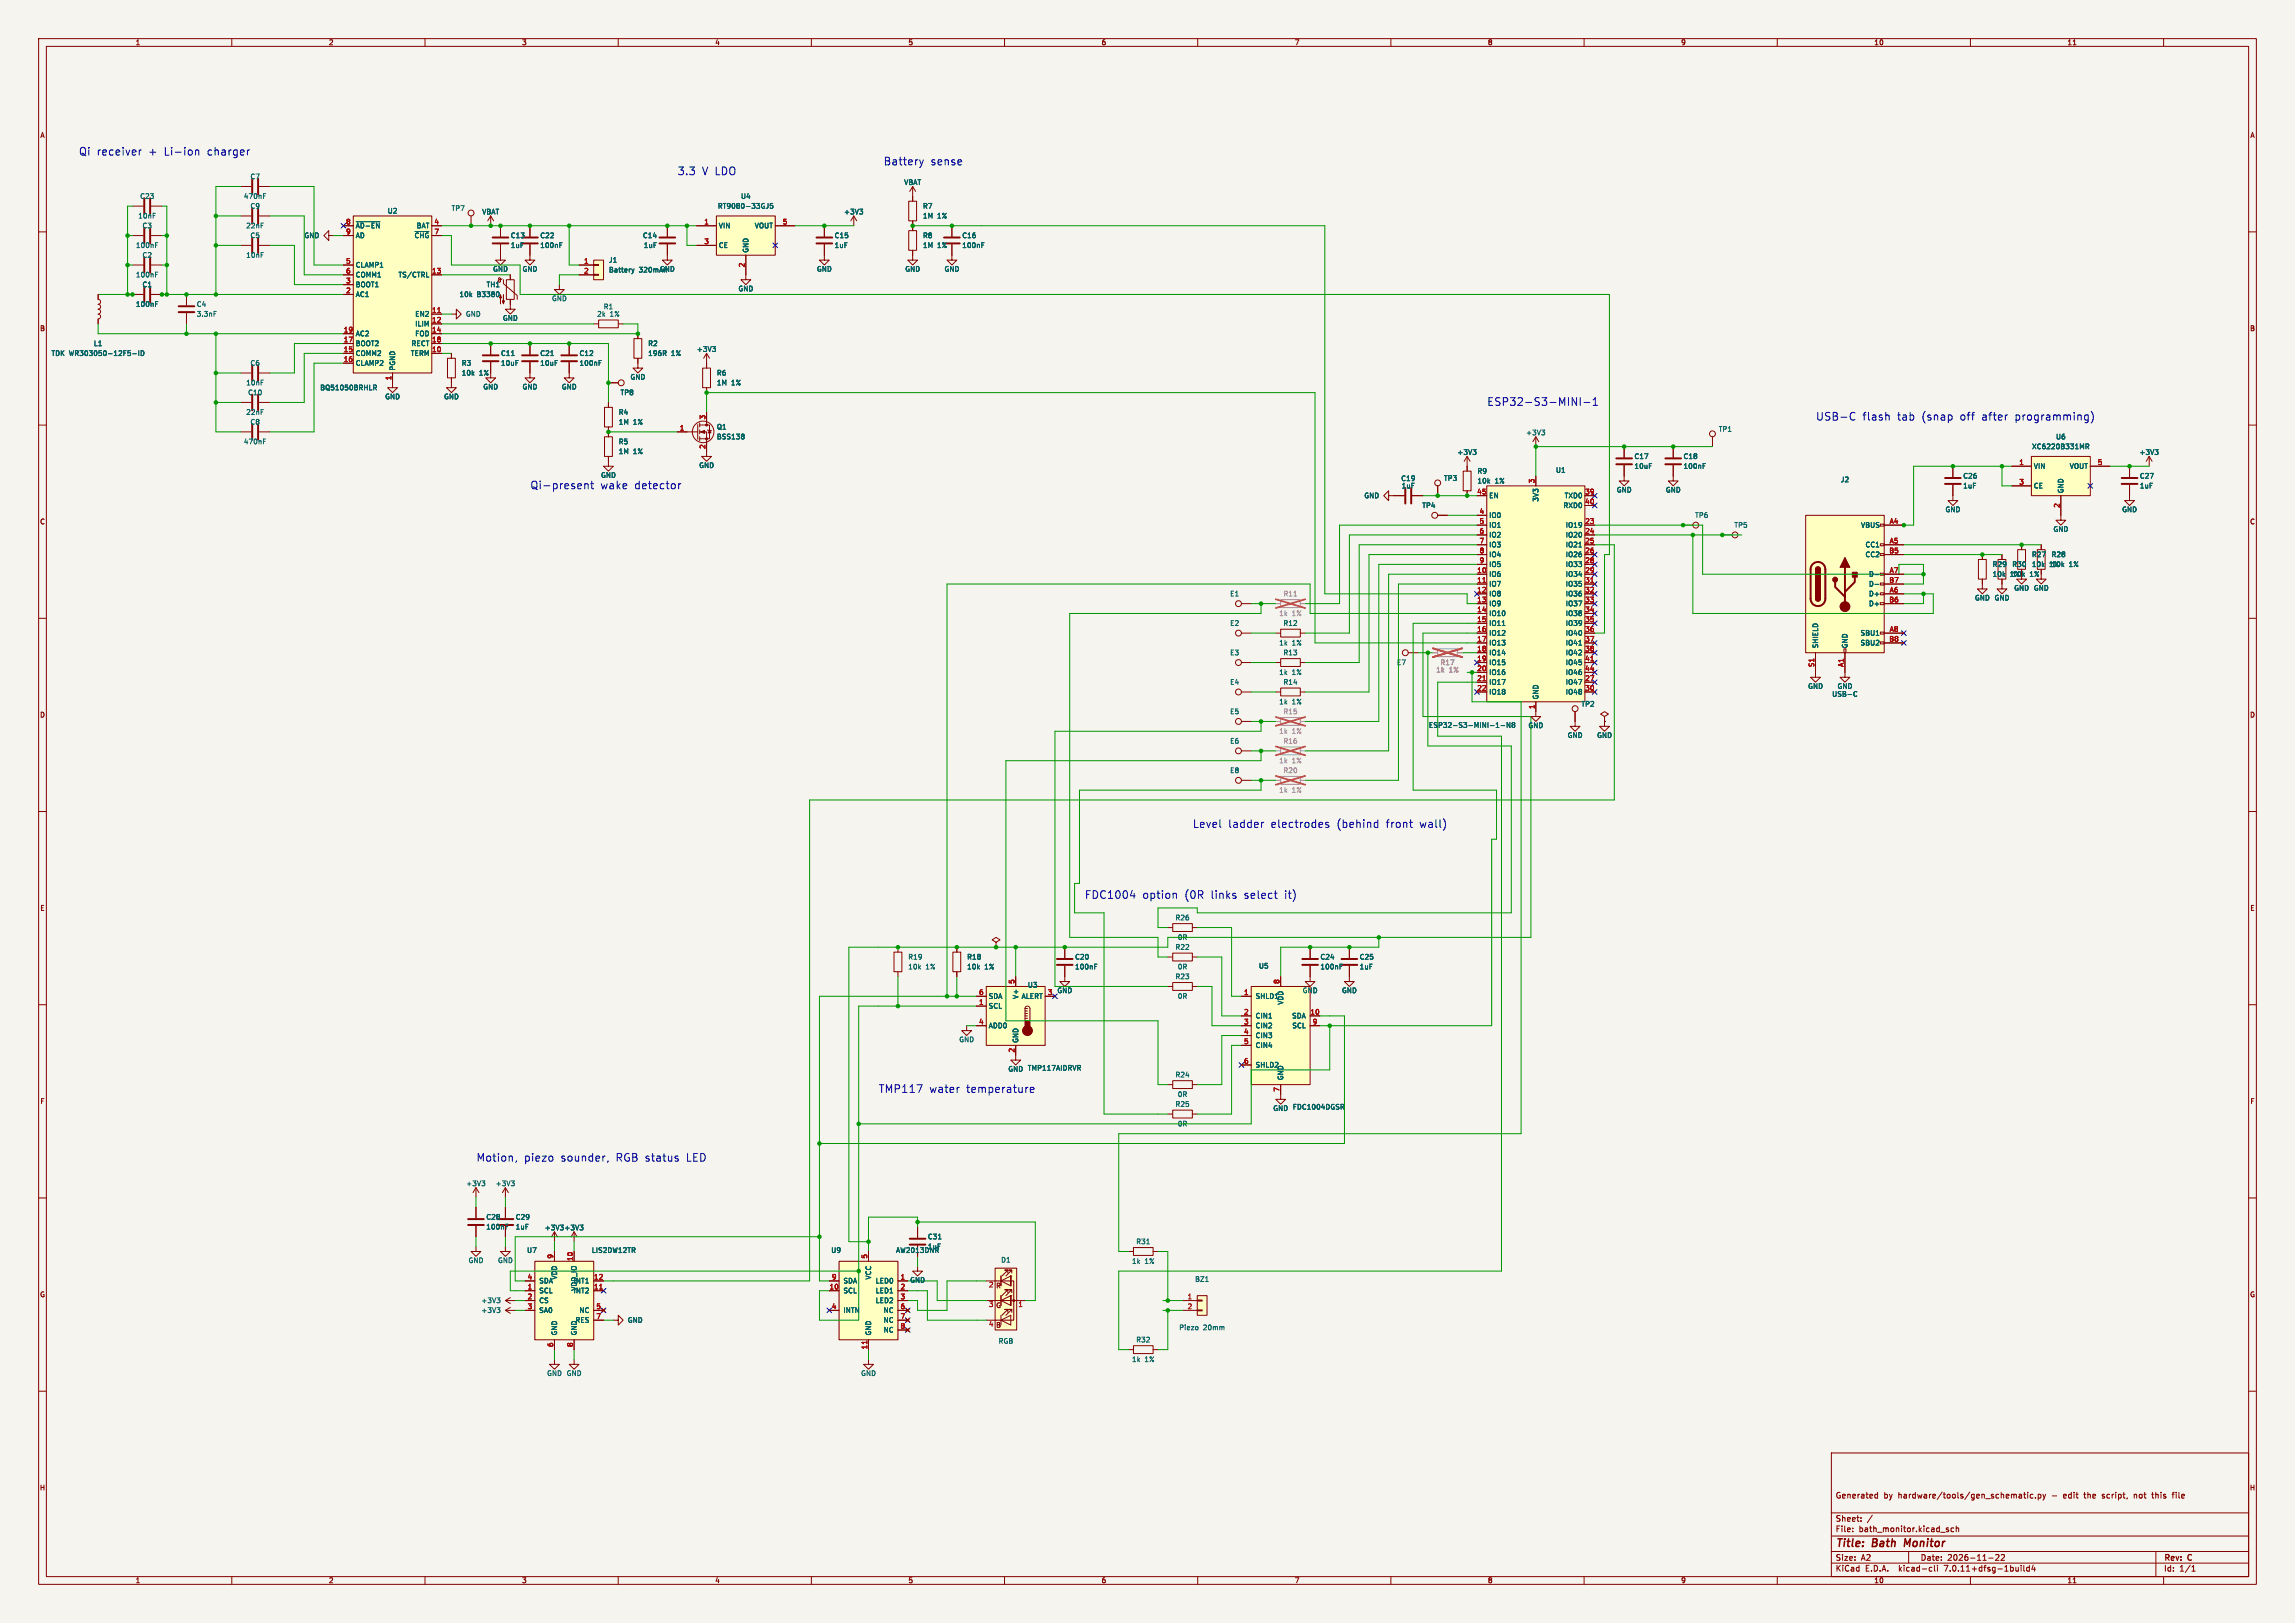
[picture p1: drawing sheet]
<svg xmlns="http://www.w3.org/2000/svg" width="594mm" height="420mm" viewBox="0 0 594 420" stroke-linecap="round" stroke-linejoin="round" font-family="sans-serif">
<defs><g id="words">
<g font-size="2.8" fill="#0000c2">
<text x="20.3" y="40.4">Qi receiver</text>
<text x="38.3" y="40.4">+</text>
<text x="42.4" y="40.4">Li-ion</text>
<text x="53.6" y="40.4">charger</text>
<text x="175.3" y="45.5">3.3</text>
<text x="181.6" y="45.5">V LDO</text>
<text x="228.6" y="42.9">Battery</text>
<text x="240.8" y="42.9">sense</text>
<text x="384.8" y="105.2">ESP32-S3-MINI-1</text>
<text x="469.9" y="109">USB-C</text>
<text x="482" y="109">flash</text>
<text x="491" y="109">tab</text>
<text x="497.3" y="109">(snap</text>
<text x="507.3" y="109">off</text>
<text x="512.9" y="109">after</text>
<text x="521.6" y="109">programming)</text>
<text x="137.2" y="126.8">Qi-present</text>
<text x="155.3" y="126.8">wake</text>
<text x="164.1" y="126.8">detector</text>
<text x="308.6" y="214.4">Level</text>
<text x="317.8" y="214.4">ladder</text>
<text x="328.8" y="214.4">electrodes</text>
<text x="345.9" y="214.4">(behind</text>
<text x="358.7" y="214.4">front</text>
<text x="367.5" y="214.4">wall)</text>
<text x="280.7" y="232.7">FDC1004</text>
<text x="295.6" y="232.7">option</text>
<text x="306.5" y="232.7">(0R</text>
<text x="313.3" y="232.7">links</text>
<text x="321.9" y="232.7">select</text>
<text x="332.5" y="232.7">it)</text>
<text x="227.3" y="283">TMP117</text>
<text x="240.4" y="283">water</text>
<text x="250" y="283">temperature</text>
<text x="123.2" y="300.7">Motion,</text>
<text x="135.5" y="300.7">piezo</text>
<text x="145" y="300.7">sounder,</text>
<text x="159.4" y="300.7">RGB status</text>
<text x="177.7" y="300.7">LED</text>
</g>
<g font-size="2.8" fill="#840000">
<text x="475" y="400.9">Title:</text>
<text x="484.7" y="400.9">Bath</text>
<text x="493.7" y="400.9">Monitor</text>
</g>
<g font-size="2.1" fill="#840000">
<text x="475" y="388">Generated</text>
<text x="487.5" y="388">by</text>
<text x="491.3" y="388">hardware/tools/gen_schematic.py</text>
<text x="531.2" y="388">-</text>
<text x="534.3" y="388">edit</text>
<text x="539.9" y="388">the</text>
<text x="544.7" y="388">script,</text>
<text x="553" y="388">not</text>
<text x="557.9" y="388">this</text>
<text x="563.3" y="388">file</text>
<text x="475" y="394">Sheet:</text>
<text x="475" y="396.7">File:</text>
<text x="481.1" y="396.7">bath_monitor.kicad_sch</text>
<text x="475" y="406.9">KiCad</text>
<text x="475" y="404.1">Size:</text>
<text x="481.7" y="404.1">A2</text>
<text x="482.7" y="406.9">E.D.A.</text>
<text x="491.6" y="406.9">kicad-cli</text>
<text x="497" y="404.1">Date:</text>
<text x="503.5" y="406.9">7.0.11+dfsg-1build4</text>
<text x="504" y="404.1">2026-11-22</text>
<text x="560" y="404.3">Rev:</text>
<text x="560" y="406.9">Id:</text>
<text x="564.1" y="406.9">1/1</text>
<text x="566.4" y="404.3">C</text>
</g>
<g font-size="1.8" fill="#840000">
<text x="35" y="11.9">1</text>
<text x="85" y="11.9">2</text>
<text x="135" y="11.9">3</text>
<text x="185" y="11.9">4</text>
<text x="235" y="11.9">5</text>
<text x="285" y="11.9">6</text>
<text x="335" y="11.9">7</text>
<text x="385" y="11.9">8</text>
<text x="435" y="11.9">9</text>
<text x="485" y="11.9">10</text>
<text x="535" y="11.9">11</text>
<text x="10.3" y="35.9">A</text>
<text x="582.3" y="35.9">A</text>
<text x="10.3" y="85.9">B</text>
<text x="582.3" y="85.9">B</text>
<text x="10.3" y="135.9">C</text>
<text x="582.3" y="135.9">C</text>
<text x="10.3" y="185.9">D</text>
<text x="582.3" y="185.9">D</text>
<text x="10.3" y="235.9">E</text>
<text x="582.3" y="235.9">E</text>
<text x="10.3" y="285.9">F</text>
<text x="582.3" y="285.9">F</text>
<text x="10.3" y="335.9">G</text>
<text x="257.7" y="333.6">R</text>
<text x="582.3" y="335.9">G</text>
<text x="257.7" y="338.7">G</text>
<text x="257.7" y="343.8">B</text>
<text x="10.2" y="385.9">H</text>
<text x="582.2" y="385.9">H</text>
<text x="35" y="409.9">1</text>
<text x="85" y="409.9">2</text>
<text x="135" y="409.9">3</text>
<text x="185" y="409.9">4</text>
<text x="235" y="409.9">5</text>
<text x="285" y="409.9">6</text>
<text x="335" y="409.9">7</text>
<text x="385" y="409.9">8</text>
<text x="435" y="409.9">9</text>
<text x="485" y="409.9">10</text>
<text x="535" y="409.9">11</text>
</g>
<g font-size="1.8" fill="#006464">
<text x="64.7" y="46.6">C7</text>
<text x="36.2" y="51.7">C23</text>
<text x="63" y="51.7">470nF</text>
<text x="191.7" y="51.7">U4</text>
<text x="233.9" y="48.1">VBAT</text>
<text x="35.7" y="56.7">10nF</text>
<text x="36.8" y="59.3">C3</text>
<text x="63.6" y="59.3">22nF</text>
<text x="64.7" y="54.2">C9</text>
<text x="91.9" y="59.3">~{AD-EN}</text>
<text x="100.2" y="55.5">U2</text>
<text x="107.7" y="59.3">BAT</text>
<text x="116.8" y="54.8">TP7</text>
<text x="124.7" y="55.7">VBAT</text>
<text x="185.7" y="54.2">RT9080-33GJ5</text>
<text x="185.9" y="59.3">VIN</text>
<text x="195.2" y="59.3">VOUT</text>
<text x="218.3" y="55.7">+3V3</text>
<text x="238.8" y="54.2">R7</text>
<text x="238.8" y="56.7">1M</text>
<text x="242.6" y="56.7">1%</text>
<text x="35.1" y="64.4">100nF</text>
<text x="64.7" y="61.8">C5</text>
<text x="78.7" y="61.8">GND</text>
<text x="91.9" y="61.8">AD</text>
<text x="107.2" y="61.8">~{CHG}</text>
<text x="132.1" y="64.4">1uF</text>
<text x="132.1" y="61.8">C13</text>
<text x="139.7" y="64.4">100nF</text>
<text x="139.7" y="61.8">C22</text>
<text x="166.3" y="61.8">C14</text>
<text x="166.5" y="64.4">1uF</text>
<text x="185.9" y="64.4">CE</text>
<text x="193.9" y="65.5" transform="rotate(-90 193.9 65.5)">GND</text>
<text x="215.9" y="64.4">1uF</text>
<text x="215.9" y="61.8">C15</text>
<text x="238.8" y="61.8">R8</text>
<text x="238.8" y="64.4">1M</text>
<text x="242.6" y="64.4">1%</text>
<text x="248.9" y="64.4">100nF</text>
<text x="248.9" y="61.8">C16</text>
<text x="35.1" y="72">100nF</text>
<text x="36.8" y="66.9">C2</text>
<text x="63.6" y="66.9">10nF</text>
<text x="91.9" y="69.4">CLAMP1</text>
<text x="91.9" y="72">COMM1</text>
<text x="103" y="72">TS/CTRL</text>
<text x="127.5" y="70.5">GND</text>
<text x="135.1" y="70.5">GND</text>
<text x="157.5" y="68.2">J1</text>
<text x="157.5" y="70.7">Battery</text>
<text x="165.4" y="70.7">320mAh</text>
<text x="170.7" y="70.5">GND</text>
<text x="211.3" y="70.5">GND</text>
<text x="234.2" y="70.5">GND</text>
<text x="244.3" y="70.5">GND</text>
<text x="36.8" y="74.5">C1</text>
<text x="91.9" y="77.1">AC1</text>
<text x="91.9" y="74.5">BOOT1</text>
<text x="118.8" y="77.1">10k</text>
<text x="123.4" y="77.1">B3380</text>
<text x="125.8" y="74.5">TH1</text>
<text x="191" y="75.6">GND</text>
<text x="35.1" y="79.6">100nF</text>
<text x="50.8" y="79.6">C4</text>
<text x="50.8" y="82.1">3.3nF</text>
<text x="107.4" y="82.1">EN2</text>
<text x="120.4" y="82.1">GND</text>
<text x="130" y="83.2">GND</text>
<text x="142.7" y="78.1">GND</text>
<text x="154.4" y="82.1">2k</text>
<text x="156.1" y="80.2">R1</text>
<text x="157.9" y="82.1">1%</text>
<text x="24.2" y="89.8">L1</text>
<text x="91.9" y="89.8">BOOT2</text>
<text x="91.9" y="87.2">AC2</text>
<text x="106.4" y="89.8">RECT</text>
<text x="107.4" y="84.7">ILIM</text>
<text x="107.4" y="87.2">FOD</text>
<text x="167.6" y="89.8">R2</text>
<text x="13.2" y="92.3">TDK WR303050-12F5-ID</text>
<text x="64.7" y="94.8">C6</text>
<text x="91.9" y="92.3">COMM2</text>
<text x="91.9" y="94.8">CLAMP2</text>
<text x="106.2" y="92.3">TERM</text>
<text x="119.4" y="94.8">R3</text>
<text x="129.5" y="92.3">C11</text>
<text x="129.5" y="94.8">10uF</text>
<text x="139.7" y="92.3">C21</text>
<text x="139.7" y="94.8">10uF</text>
<text x="149.9" y="94.8">100nF</text>
<text x="149.9" y="92.3">C12</text>
<text x="167.6" y="92.3">196R</text>
<text x="173.7" y="92.3">1%</text>
<text x="180.2" y="91.2">+3V3</text>
<text x="63.6" y="99.9">10nF</text>
<text x="82.8" y="101.2">BQ51050BRHLR</text>
<text x="102.5" y="96" transform="rotate(-90 102.5 96)">PGND</text>
<text x="119.4" y="97.4">10k</text>
<text x="124" y="97.4">1%</text>
<text x="125" y="101">GND</text>
<text x="135.1" y="101">GND</text>
<text x="145.3" y="101">GND</text>
<text x="163.1" y="98.4">GND</text>
<text x="185.4" y="97.4">R6</text>
<text x="185.4" y="99.9">1M</text>
<text x="189.3" y="99.9">1%</text>
<text x="63.6" y="107.5">22nF</text>
<text x="64.1" y="102.5">C10</text>
<text x="99.6" y="103.5">GND</text>
<text x="114.8" y="103.5">GND</text>
<text x="160" y="107.5">R4</text>
<text x="160.5" y="102.5">TP8</text>
<text x="64.7" y="110.1">C8</text>
<text x="160" y="110.1">1M</text>
<text x="163.9" y="110.1">1%</text>
<text x="185.4" y="113.9">BSS138</text>
<text x="185.4" y="111.4">Q1</text>
<text x="394.9" y="112.8">+3V3</text>
<text x="444.7" y="111.9">TP1</text>
<text x="532" y="113.9">U6</text>
<text x="63" y="115.2">470nF</text>
<text x="160" y="115.2">R5</text>
<text x="160" y="117.7">1M</text>
<text x="163.9" y="117.7">1%</text>
<text x="377.1" y="117.9">+3V3</text>
<text x="422.9" y="119">C17</text>
<text x="435.6" y="119">C18</text>
<text x="525.8" y="116.4">XC6220B331MR</text>
<text x="553.6" y="117.9">+3V3</text>
<text x="155.4" y="123.8">GND</text>
<text x="180.8" y="121.3">GND</text>
<text x="362.5" y="124.7">C19</text>
<text x="373.6" y="124.6">TP3</text>
<text x="382.3" y="122.8">R9</text>
<text x="382.3" y="125.3">10k</text>
<text x="386.9" y="125.3">1%</text>
<text x="402.6" y="122.5">U1</text>
<text x="422.9" y="121.5">10uF</text>
<text x="435.6" y="121.5">100nF</text>
<text x="476.3" y="125">J2</text>
<text x="508" y="124.1">C26</text>
<text x="526.3" y="121.5">VIN</text>
<text x="535.6" y="121.5">VOUT</text>
<text x="553.7" y="124.1">C27</text>
<text x="353" y="129.1">GND</text>
<text x="362.7" y="126.6">1uF</text>
<text x="368" y="131.7">TP4</text>
<text x="385.3" y="129.1">EN</text>
<text x="398.4" y="129.9" transform="rotate(-90 398.4 129.9)">3V3</text>
<text x="404.5" y="131.7">RXD0</text>
<text x="404.8" y="129.1">TXD0</text>
<text x="418.3" y="127.7">GND</text>
<text x="431" y="127.7">GND</text>
<text x="508" y="126.6">1uF</text>
<text x="526.3" y="126.6">CE</text>
<text x="534.3" y="127.8" transform="rotate(-90 534.3 127.8)">GND</text>
<text x="553.7" y="126.6">1uF</text>
<text x="385.3" y="134.2">IO0</text>
<text x="385.3" y="136.8">IO1</text>
<text x="405.1" y="136.8">IO19</text>
<text x="438.6" y="134.2">TP6</text>
<text x="448.8" y="136.8">TP5</text>
<text x="481.6" y="136.8">VBUS</text>
<text x="503.4" y="132.7">GND</text>
<text x="531.4" y="137.8">GND</text>
<text x="549.1" y="132.7">GND</text>
<text x="385.3" y="139.3">IO2</text>
<text x="385.3" y="141.8">IO3</text>
<text x="405.1" y="139.3">IO20</text>
<text x="405.1" y="141.8">IO21</text>
<text x="482.7" y="141.8">CC1</text>
<text x="385.3" y="149.5">IO6</text>
<text x="385.3" y="144.4">IO4</text>
<text x="385.3" y="146.9">IO5</text>
<text x="405.1" y="144.4">IO26</text>
<text x="405.1" y="146.9">IO33</text>
<text x="405.1" y="149.5">IO34</text>
<text x="482.7" y="144.4">CC2</text>
<text x="483.6" y="149.5">D-</text>
<text x="515.6" y="146.9">R29</text>
<text x="515.6" y="149.5">10k</text>
<text x="520.2" y="149.5">1%</text>
<text x="520.7" y="146.9">R30</text>
<text x="520.7" y="149.5">10k</text>
<text x="525.3" y="149.5">1%</text>
<text x="525.8" y="144.4">R27</text>
<text x="525.8" y="146.9">10k</text>
<text x="530.4" y="146.9">1%</text>
<text x="530.9" y="144.4">R28</text>
<text x="530.9" y="146.9">10k</text>
<text x="535.5" y="146.9">1%</text>
<text x="318.3" y="154.5">E1</text>
<text x="385.3" y="152">IO7</text>
<text x="385.3" y="154.5">IO8</text>
<text x="405.1" y="152">IO35</text>
<text x="405.1" y="154.5">IO36</text>
<text x="483.6" y="154.5">D+</text>
<text x="483.6" y="152">D-</text>
<text x="511" y="155.6">GND GND</text>
<text x="521.2" y="153.1">GND GND</text>
<text x="385.3" y="157.1">IO9</text>
<text x="385.3" y="159.6">IO10</text>
<text x="405.1" y="157.1">IO37</text>
<text x="405.1" y="159.6">IO38</text>
<text x="483.6" y="157.1">D+</text>
<text x="318.3" y="162.2">E2</text>
<text x="331" y="167.2">1k</text>
<text x="332.1" y="162.2">R12</text>
<text x="334.4" y="167.2">1%</text>
<text x="385.3" y="162.2">IO11</text>
<text x="385.3" y="164.7">IO12</text>
<text x="385.3" y="167.2">IO13</text>
<text x="405.1" y="162.2">IO39</text>
<text x="405.1" y="164.7">IO40</text>
<text x="405.1" y="167.2">IO41</text>
<text x="470.8" y="167.9" transform="rotate(-90 470.8 167.9)">SHIELD</text>
<text x="478.4" y="167.9" transform="rotate(-90 478.4 167.9)">GND</text>
<text x="481.4" y="164.7">SBU1</text>
<text x="481.4" y="167.2">SBU2</text>
<text x="318.3" y="169.8">E3</text>
<text x="332.1" y="169.8">R13</text>
<text x="361.5" y="172.3">E7</text>
<text x="385.3" y="169.8">IO14</text>
<text x="385.3" y="172.3">IO15</text>
<text x="405.1" y="169.8">IO42</text>
<text x="405.1" y="172.3">IO45</text>
<text x="318.3" y="177.4">E4</text>
<text x="331" y="174.9">1k</text>
<text x="332.1" y="177.4">R14</text>
<text x="334.4" y="174.9">1%</text>
<text x="385.3" y="174.9">IO16</text>
<text x="385.3" y="177.4">IO17</text>
<text x="385.3" y="179.9">IO18</text>
<text x="405.1" y="177.4">IO47</text>
<text x="405.1" y="179.9">IO48</text>
<text x="405.1" y="174.9">IO46</text>
<text x="467.9" y="178.5">GND</text>
<text x="475.5" y="178.5">GND</text>
<text x="318.3" y="185">E5</text>
<text x="331" y="182.5">1k</text>
<text x="334.4" y="182.5">1%</text>
<text x="398.4" y="181.1" transform="rotate(-90 398.4 181.1)">GND</text>
<text x="409.2" y="183.1">TP2</text>
<text x="474.1" y="180.5">USB-C</text>
<text x="369.7" y="188.5">ESP32-S3-MINI-1-N8</text>
<text x="395.5" y="188.6">GND</text>
<text x="405.6" y="191.2">GND</text>
<text x="413.3" y="191.2">GND</text>
<text x="318.3" y="192.6">E6</text>
<text x="318.3" y="200.3">E8</text>
<text x="304.1" y="238.4">R26</text>
<text x="304.1" y="246">R22</text>
<text x="304.7" y="243.4">0R</text>
<text x="235" y="248.5">R19</text>
<text x="235" y="251.1">10k</text>
<text x="239.6" y="251.1">1%</text>
<text x="250.2" y="248.5">R18</text>
<text x="250.2" y="251.1">10k</text>
<text x="254.8" y="251.1">1%</text>
<text x="278.1" y="248.5">C20</text>
<text x="278.1" y="251.1">100nF</text>
<text x="304.7" y="251.1">0R</text>
<text x="325.7" y="250.8">U5</text>
<text x="341.6" y="248.5">C24</text>
<text x="341.6" y="251.1">100nF</text>
<text x="351.8" y="248.5">C25</text>
<text x="351.8" y="251.1">1uF</text>
<text x="265.9" y="255.8">U3</text>
<text x="273.6" y="257.2">GND</text>
<text x="304.1" y="253.6">R23</text>
<text x="337.1" y="257.2">GND</text>
<text x="347.2" y="257.2">GND</text>
<text x="255.8" y="261.2">SCL</text>
<text x="255.8" y="258.7">SDA</text>
<text x="263.8" y="258.6" transform="rotate(-90 263.8 258.6)">V+</text>
<text x="264.3" y="258.7">ALERT</text>
<text x="304.7" y="258.7">0R</text>
<text x="324.9" y="258.7">SHLD1</text>
<text x="324.9" y="263.8">CIN1</text>
<text x="332.3" y="260.1" transform="rotate(-90 332.3 260.1)">VDD</text>
<text x="334.3" y="263.8">SDA</text>
<text x="248.2" y="269.9">GND</text>
<text x="255.8" y="266.3">ADD0</text>
<text x="324.9" y="266.3">CIN2</text>
<text x="324.9" y="268.8">CIN3</text>
<text x="334.4" y="266.3">SCL</text>
<text x="263.8" y="270" transform="rotate(-90 263.8 270)">GND</text>
<text x="324.9" y="271.4">CIN4</text>
<text x="260.9" y="277.5">GND TMP117AIDRVR</text>
<text x="304.1" y="279">R24</text>
<text x="324.9" y="276.5">SHLD2</text>
<text x="332.3" y="279.7" transform="rotate(-90 332.3 279.7)">GND</text>
<text x="304.1" y="286.6">R25</text>
<text x="304.7" y="284.1">0R</text>
<text x="329.4" y="287.7">GND FDC1004DGSR</text>
<text x="304.7" y="291.7">0R</text>
<text x="120.5" y="307.1">+3V3</text>
<text x="128.2" y="307.1">+3V3</text>
<text x="125.7" y="315.8">C28</text>
<text x="133.4" y="315.8">C29</text>
<text x="125.7" y="318.4">100nF</text>
<text x="133.4" y="318.4">1uF</text>
<text x="140.9" y="318.6">+3V3 +3V3</text>
<text x="240" y="323.4">1uF</text>
<text x="240" y="320.9">C31</text>
<text x="294" y="322.2">R31</text>
<text x="121.2" y="327">GND</text>
<text x="128.8" y="327">GND</text>
<text x="136.3" y="324.4">U7</text>
<text x="153.1" y="324.4">LIS2DW12TR</text>
<text x="215" y="324.4">U9</text>
<text x="231.8" y="324.4">AW2013DNR</text>
<text x="259" y="326.9">D1</text>
<text x="292.9" y="327.3">1k</text>
<text x="296.3" y="327.3">1%</text>
<text x="139.4" y="334.9">SCL</text>
<text x="139.4" y="332.3">SDA</text>
<text x="144.4" y="331.2" transform="rotate(-90 144.4 331.2)">VDD</text>
<text x="148.3" y="334.9">INT2</text>
<text x="148.3" y="332.3">INT1</text>
<text x="149.5" y="334.1" transform="rotate(-90 149.5 334.1)">VDD_IO</text>
<text x="218.2" y="334.9">SCL</text>
<text x="218.2" y="332.3">SDA</text>
<text x="225.7" y="331.2" transform="rotate(-90 225.7 331.2)">VCC</text>
<text x="226.5" y="332.3">LED0</text>
<text x="226.5" y="334.9">LED1</text>
<text x="235.5" y="332.1">GND</text>
<text x="309.2" y="331.9">BZ1</text>
<text x="124.5" y="337.4">+3V3</text>
<text x="124.5" y="340">+3V3</text>
<text x="139.4" y="337.4">CS</text>
<text x="139.4" y="340">SA0</text>
<text x="149.9" y="340">NC</text>
<text x="218.2" y="340">INTN</text>
<text x="226.5" y="337.4">LED2</text>
<text x="228.6" y="340">NC</text>
<text x="144.4" y="345.7" transform="rotate(-90 144.4 345.7)">GND</text>
<text x="148.8" y="342.5">RES</text>
<text x="149.5" y="345.7" transform="rotate(-90 149.5 345.7)">GND</text>
<text x="162.4" y="342.5">GND</text>
<text x="225.7" y="345.7" transform="rotate(-90 225.7 345.7)">GND</text>
<text x="228.6" y="342.5">NC</text>
<text x="228.6" y="345">NC</text>
<text x="258.3" y="347.9">RGB</text>
<text x="294" y="347.6">R32</text>
<text x="305.1" y="344.4">Piezo</text>
<text x="311.4" y="344.4">20mm</text>
<text x="292.9" y="352.7">1k</text>
<text x="296.3" y="352.7">1%</text>
<text x="141.5" y="356.3">GND GND</text>
<text x="222.8" y="356.3">GND</text>
</g>
<g font-size="1.8" fill="#a90000">
<text x="89.5" y="58.2">8</text>
<text x="112.3" y="58.2">4</text>
<text x="182.2" y="58.2">1</text>
<text x="202.5" y="58.2">5</text>
<text x="89.5" y="60.7">9</text>
<text x="112.3" y="60.7">7</text>
<text x="182.2" y="63.2">3</text>
<text x="89.5" y="68.3">5</text>
<text x="89.5" y="70.9">6</text>
<text x="111.7" y="70.9">13</text>
<text x="151.1" y="68.3">1</text>
<text x="151.1" y="70.9">2</text>
<text x="192.8" y="69.3" transform="rotate(-90 192.8 69.3)">2</text>
<text x="89.5" y="75.9">2</text>
<text x="89.5" y="73.4">3</text>
<text x="111.7" y="81">11</text>
<text x="111.7" y="83.6">12</text>
<text x="88.9" y="88.6">17</text>
<text x="88.9" y="86.1">19</text>
<text x="111.7" y="86.1">14</text>
<text x="111.7" y="88.6">18</text>
<text x="88.9" y="91.2">15</text>
<text x="88.9" y="93.7">16</text>
<text x="111.7" y="91.2">10</text>
<text x="101.3" y="98.5" transform="rotate(-90 101.3 98.5)">1</text>
<text x="175.8" y="111.5">1</text>
<text x="182.6" y="108.7" transform="rotate(-90 182.6 108.7)">3</text>
<text x="182.6" y="116.3" transform="rotate(-90 182.6 116.3)">2</text>
<text x="397.3" y="125.2" transform="rotate(-90 397.3 125.2)">3</text>
<text x="522.5" y="120.4">1</text>
<text x="522.5" y="125.5">3</text>
<text x="542.9" y="120.4">5</text>
<text x="382.2" y="128">45</text>
<text x="410.2" y="128">39</text>
<text x="410.2" y="130.6">40</text>
<text x="533.1" y="131.5" transform="rotate(-90 533.1 131.5)">2</text>
<text x="382.8" y="133.1">4</text>
<text x="382.8" y="135.6">5</text>
<text x="410.2" y="135.6">23</text>
<text x="489" y="135.6">A4</text>
<text x="382.8" y="138.2">6</text>
<text x="382.8" y="140.7">7</text>
<text x="382.8" y="143.3">8</text>
<text x="410.2" y="138.2">24</text>
<text x="410.2" y="140.7">25</text>
<text x="410.2" y="143.3">26</text>
<text x="488.9" y="143.3">B5</text>
<text x="489" y="140.7">A5</text>
<text x="382.2" y="148.3">10</text>
<text x="382.8" y="145.8">9</text>
<text x="410.2" y="145.8">28</text>
<text x="410.2" y="148.3">29</text>
<text x="489" y="148.3">A7</text>
<text x="382.2" y="150.9">11</text>
<text x="382.2" y="153.4">12</text>
<text x="382.2" y="156">13</text>
<text x="410.2" y="150.9">31</text>
<text x="410.2" y="153.4">32</text>
<text x="410.2" y="156">33</text>
<text x="488.9" y="156">B6</text>
<text x="488.9" y="150.9">B7</text>
<text x="489" y="153.4">A6</text>
<text x="382.2" y="158.5">14</text>
<text x="382.2" y="161">15</text>
<text x="410.2" y="158.5">34</text>
<text x="410.2" y="161">35</text>
<text x="382.2" y="163.6">16</text>
<text x="382.2" y="166.1">17</text>
<text x="410.2" y="163.6">36</text>
<text x="410.2" y="166.1">37</text>
<text x="488.9" y="166.1">B8</text>
<text x="489" y="163.6">A8</text>
<text x="382.2" y="168.7">18</text>
<text x="382.2" y="171.2">19</text>
<text x="382.2" y="173.7">20</text>
<text x="410.2" y="168.7">38</text>
<text x="410.2" y="171.2">41</text>
<text x="410.2" y="173.7">44</text>
<text x="469.6" y="172.8" transform="rotate(-90 469.6 172.8)">S1</text>
<text x="477.3" y="172.7" transform="rotate(-90 477.3 172.7)">A1</text>
<text x="382.2" y="176.3">21</text>
<text x="382.2" y="178.8">22</text>
<text x="410.2" y="176.3">27</text>
<text x="410.2" y="178.8">30</text>
<text x="397.3" y="183.6" transform="rotate(-90 397.3 183.6)">1</text>
<text x="253.3" y="257.6">6</text>
<text x="262.6" y="254.7" transform="rotate(-90 262.6 254.7)">5</text>
<text x="271.1" y="257.6">3</text>
<text x="321.9" y="257.6">1</text>
<text x="331.2" y="254.7" transform="rotate(-90 331.2 254.7)">8</text>
<text x="253.3" y="260.1">1</text>
<text x="321.9" y="262.6">2</text>
<text x="339" y="262.6">10</text>
<text x="253.3" y="265.2">4</text>
<text x="321.9" y="265.2">3</text>
<text x="321.9" y="267.7">4</text>
<text x="339.7" y="265.2">9</text>
<text x="262.6" y="272.5" transform="rotate(-90 262.6 272.5)">2</text>
<text x="321.9" y="270.3">5</text>
<text x="321.9" y="275.3">6</text>
<text x="331.2" y="282.6" transform="rotate(-90 331.2 282.6)">7</text>
<text x="143.3" y="325.8" transform="rotate(-90 143.3 325.8)">9</text>
<text x="148.3" y="326.4" transform="rotate(-90 148.3 326.4)">10</text>
<text x="224.5" y="325.8" transform="rotate(-90 224.5 325.8)">5</text>
<text x="136.5" y="333.8">1</text>
<text x="136.5" y="331.2">4</text>
<text x="153.6" y="333.8">11</text>
<text x="153.6" y="331.2">12</text>
<text x="214.6" y="333.8">10</text>
<text x="215.2" y="331.2">9</text>
<text x="233" y="331.2">1</text>
<text x="233" y="333.8">2</text>
<text x="255.8" y="333.5">2</text>
<text x="136.5" y="336.3">2</text>
<text x="136.5" y="338.8">3</text>
<text x="154.2" y="338.8">5</text>
<text x="154.2" y="341.4">7</text>
<text x="215.2" y="338.8">4</text>
<text x="233" y="336.3">3</text>
<text x="233" y="338.8">6</text>
<text x="233" y="341.4">7</text>
<text x="255.8" y="338.5">3</text>
<text x="263.5" y="338.5">1</text>
<text x="307.3" y="336.3">1</text>
<text x="307.3" y="338.8">2</text>
<text x="233" y="343.9">8</text>
<text x="255.8" y="343.6">4</text>
<text x="143.3" y="348.7" transform="rotate(-90 143.3 348.7)">6</text>
<text x="148.3" y="348.7" transform="rotate(-90 148.3 348.7)">8</text>
<text x="224.5" y="349.3" transform="rotate(-90 224.5 349.3)">11</text>
</g>
<g font-size="1.8" fill="#939391">
<text x="332.1" y="154.5">R11</text>
<text x="331" y="159.6">1k</text>
<text x="334.4" y="159.6">1%</text>
<text x="372.7" y="172.3">R17</text>
<text x="371.6" y="174.2">1k</text>
<text x="375" y="174.2">1%</text>
<text x="332.1" y="185">R15</text>
<text x="331" y="190.1">1k</text>
<text x="334.4" y="190.1">1%</text>
<text x="331" y="197.7">1k</text>
<text x="332.1" y="192.6">R16</text>
<text x="334.4" y="197.7">1%</text>
<text x="332.1" y="200.3">R20</text>
<text x="331" y="205.3">1k</text>
<text x="334.4" y="205.3">1%</text>
</g>
</g></defs>
<path d="M0 0h594v420h-594z" fill="#f5f4ef" stroke="#f5f4ef" stroke-width=".26"/>
<g fill="none" stroke="#840000" stroke-width=".26">
<path d="M10 10h574v400h-574zM12 12h570v396h-570zM60 10v2M110 10v2M160 10v2M210 10v2M260 10v2M310 10v2M360 10v2M410 10v2M460 10v2M510 10v2"/>
<path d="M536.6 11.6h.7M560 10v2M10 60h2M34.3 53.3h2.8M39.1 53.3h2.8M62.2 48.3h2.8M62.2 55.9h2.8M67.1 48.3h2.7M67.1 55.9h2.7M88.9 58.4h2.5M91.4 55.9h20.4v40.6h-20.4zM111.8 58.4h2.5"/>
<path d="M121.9 55.9v2.5M127 55.9v2.5M127 55.9l-.8 1.3M127 55.9l.8 1.3M129.5 58.4v2.8M137.2 58.4v2.8M172.7 58.4v2.8M180.3 58.4h5.1M185.4 55.9h15.3v10.1h-15.3zM200.7 58.4h5M213.4 58.4v2.8M221 55.9l-.8 1.3"/>
<path d="M221 55.9v2.5M221 55.9l.7 1.3M235.2 59.7h2v5.1h-2zM235.2 52.1h2v5.1h-2zM236.2 48.3v3.8M236.2 57.2v2.5M236.2 48.3l-.7 1.2M236.2 48.3l.8 1.2M246.4 58.4v2.8M582 60h2M25.4 76.2v1.3l.4 .2 .2 .4-.2 .5-.4 .1 .4 .2 .2 .5-.2 .4-.4 .2 .4 .2 .2 .4-.2 .5-.4 .2 .4 .2 .2 .4-.2 .5-.4 .2v1.2M34.3 61h2.8"/>
<path d="M34.3 76.2h2.8M34.3 68.6h2.8M39.1 61h2.8M39.1 76.2h2.8M39.1 68.6h2.8M48.3 76.2v2.8M62.2 63.5h2.8M67.1 63.5h2.7M85.1 61v-1.3l-1.3 1.3 1.3 1.2v-1.2h1.3M88.9 61h2.5M88.9 76.2h2.5M88.9 68.6h2.5"/>
<path d="M88.9 71.1h2.5M88.9 73.7h2.5M111.8 61h2.5M111.8 71.1h2.5M128.9 72.5l.1 .3M129.5 63.2v4.1h1.3l-1.3 1.3-1.2-1.3h1.2M129.9 72.1l-.7 .3-.1-.4 .2-.1 .2 .2v.7l-.2 .2M130.3 72.4v1l3.6 3.1v1M131.1 72.4h2v5.1h-2zM132.1 77.5v2.5h1.2l-1.2 1.3-1.3-1.3h1.3M132.1 71.1v1.3M137.2 63.2v4.1h1.2l-1.2 1.3-1.3-1.3h1.3"/>
<path d="M144.8 73.7v1.2h1.2l-1.2 1.3-1.3-1.3h1.3M149.9 68.6h3.8M149.9 71.1h3.8M153.7 71h1.2v.2h-1.2zM153.7 68.5h1.2v.2h-1.2zM153.7 67.3h2.5v5.1h-2.5zM172.7 63.2v4.1h1.3l-1.3 1.3-1.3-1.3h1.3M180.3 63.5h5.1M193 66v6.4h1.3l-1.3 1.3-1.2-1.3h1.2M213.4 63.2v4.1h1.2l-1.2 1.3-1.3-1.3h1.3M236.2 64.8v2.5h1.3l-1.3 1.3-1.3-1.3h1.3M246.4 63.2v4.1h1.2l-1.2 1.3-1.3-1.3h1.3"/>
<path d="M48.3 81v2.8M62.2 96.5h2.8M67.1 96.5h2.7M88.9 91.4h2.5M88.9 86.4h2.5M88.9 94h2.5M88.9 88.9h2.5M101.6 96.5v3.8h1.3l-1.3 1.3-1.3-1.3h1.3M111.8 91.4h2.5M111.8 81.3h2.5M111.8 83.8h2.5M111.8 86.4h2.5"/>
<path d="M111.8 88.9h2.5M115.8 92.7h2.1v5.1h-2.1zM116.8 97.8v2.5h1.3l-1.3 1.3-1.2-1.3h1.2M116.8 81.3h1.3v-1.3l1.3 1.3-1.3 1.3v-1.3M116.8 91.4v1.3M127 93.7v4.1h1.3l-1.3 1.3-1.3-1.3h1.3M127 88.9v2.8M137.2 93.7v4.1h1.2l-1.2 1.3-1.3-1.3h1.3M137.2 88.9v2.8M147.3 93.7v4.1h1.3l-1.3 1.3-1.3-1.3h1.3M147.3 88.9v2.8M153.7 83.8h1.2"/>
<path d="M154.9 82.8h5.1v2h-5.1zM157.5 99.1h2.5M160 83.8h1.3M164.1 87.6h2v5.1h-2zM165.1 92.7v2.6h1.3l-1.3 1.2-1.3-1.2h1.3M165.1 86.4v1.2M181.9 95.3h2v5h-2zM182.9 91.4v3.9M182.9 91.4l-.8 1.3M182.9 91.4l.7 1.3M10 110h2M62.2 104.1h2.8"/>
<path d="M62.2 111.8h2.8M67.1 104.1h2.7M67.1 111.8h2.7M156.5 113h2v5.1h-2zM156.5 105.4h2v5.1h-2zM157.5 118.1v2.6h1.2l-1.2 1.2-1.3-1.2h1.3M157.5 104.1v1.3M157.5 110.5v2.5M175.3 111.8h5.3M180.6 109.9v3.8M181.1 111.8h1.8v6.3h1.2l-1.2 1.3-1.3-1.3h1.3M181.1 110h2.5v3.5h-2.5"/>
<path d="M181.1 109.5v1M181.1 111.3v1M181.1 113v1M182.9 100.3v1.3M182.9 106.7v3.3M183.1 111.3l1 .2M183.6 111.4l.4 .6h-.7zM379.7 118.1v3.8M379.7 118.1l-.7 1.3M379.7 118.1l.8 1.3M397.5 113v2.6M397.5 113l-.8 1.3"/>
<path d="M397.5 113l.8 1.3M420.4 115.6v2.8M433.1 115.6v2.8M443.2 113v2.6M525.8 118.1h15.2v10.2h-15.2zM556.3 118.1l-.8 1.3M556.3 118.1v2.6M556.3 118.1l.7 1.3M582 110h2M359.4 128.3v-1.3l-1.3 1.3 1.3 1.2v-1.2h4.1M365.5 128.3h2.8M372.1 133.4h2.5"/>
<path d="M372.1 125.7v2.6M378.7 121.9h2v5.1h-2zM379.7 127v1.3M382.3 135.9h2.5M382.3 133.4h2.5M382.3 128.3h2.5M382.3 138.4h2.5M384.8 125.7h25.4v55.9h-25.4zM397.5 123.2v2.5M410.2 135.9h2.5M410.2 128.3h2.5M410.2 138.4h2.5"/>
<path d="M410.2 130.8h2.5M420.4 120.4v4.1h1.2l-1.2 1.2-1.3-1.2h1.3M433.1 120.4v4.1h1.2l-1.2 1.2-1.3-1.2h1.3M435.6 135.9h2.5M445.8 138.4h2.5M467.4 133.4h20.3v35.5h-20.3zM486.7 135.6h1v.5h-1zM487.7 135.9h5.1M505.5 125.5v4h1.2l-1.2 1.3-1.3-1.3h1.3M505.5 120.7v2.7M520.7 120.7h5.1M520.7 125.7h5.1"/>
<path d="M533.4 128.3v6.3h1.3l-1.3 1.3-1.3-1.3h1.3M541 120.7h5.1M551.2 125.5v4h1.2l-1.2 1.3-1.3-1.3h1.3M551.2 120.7v2.7M10 160h2M321.3 156.2h2.5M382.3 141h2.5M382.3 153.7h2.5M382.3 148.6h2.5M382.3 143.5h2.5M382.3 156.2h2.5M382.3 151.1h2.5"/>
<path d="M382.3 158.8h2.5M382.3 146.1h2.5M410.2 141h2.5M410.2 153.7h2.5M410.2 148.6h2.5M410.2 143.5h2.5M410.2 156.2h2.5M410.2 151.1h2.5M410.2 158.8h2.5M410.2 146.1h2.5M469.9 154.9l.2 .5 .4 .2 .5-.2 .2-.5M469.9 147.3l.2-.4 .4-.2 .5 .2 .2 .4"/>
<path d="M486.7 156h1v.5h-1zM486.7 153.4h1v.5h-1zM486.7 150.9h1v.5h-1zM486.7 148.3h1v.5h-1zM486.7 143.3h1v.5h-1zM486.7 140.7h1v.5h-1zM487.7 141h5.1M487.7 153.7h5.1M487.7 148.6h5.1M487.7 143.5h5.1M487.7 156.2h5.1M487.7 151.1h5.1"/>
<path d="M512.1 144.8h2v5.1h-2zM513.1 149.9v2.5h1.2l-1.2 1.3-1.3-1.3h1.3M513.1 143.5v1.3M517.1 144.8h2.1v5.1h-2.1zM518.2 149.9v2.5h1.2l-1.2 1.3-1.3-1.3h1.3M518.2 143.5v1.3M522.2 142.2h2.1v5.1h-2.1zM523.2 147.3v2.6h1.3l-1.3 1.2-1.2-1.2h1.2M523.2 141v1.2M527.3 142.2h2v5.1h-2zM528.3 147.3v2.6h1.3l-1.3 1.2-1.3-1.2h1.3M528.3 141v1.2"/>
<path d="M582 160h2M321.3 179.1h2.5M321.3 163.8h2.5M321.3 171.5h2.5M330.2 179.1h1.3M330.2 163.8h1.3M330.2 171.5h1.3M331.5 178.1h5v2h-5zM331.5 162.8h5v2h-5zM331.5 170.4h5v2.1h-5zM336.5 179.1h1.3M336.5 163.8h1.3"/>
<path d="M336.5 171.5h1.3M364.5 168.9h2.5M382.3 179.1h2.5M382.3 163.8h2.5M382.3 166.4h2.5M382.3 168.9h2.5M382.3 161.3h2.5M382.3 171.5h2.5M382.3 174h2.5M382.3 176.5h2.5M410.2 179.1h2.5M410.2 163.8h2.5"/>
<path d="M410.2 166.4h2.5M410.2 168.9h2.5M410.2 161.3h2.5M410.2 171.5h2.5M410.2 174h2.5M410.2 176.5h2.5M469.9 168.9v6.4h1.3l-1.3 1.2-1.3-1.2h1.3M477.3 167.9h.5v1h-.5zM477.5 168.9v6.4h1.3l-1.3 1.2-1.3-1.2h1.3M486.7 166.1h1v.5h-1zM486.7 163.6h1v.5h-1zM487.7 163.8h5.1"/>
<path d="M487.7 166.4h5.1M321.3 194.3h2.5M321.3 186.7h2.5M397.5 181.6v3.8h1.3l-1.3 1.3-1.3-1.3h1.3M407.7 184.2v3.8h1.2l-1.2 1.2-1.3-1.2h1.3M415.3 185.4l1-.6-1-.6-1 .6 1 .6v1.3M415.3 186.7h.1M415.3 186.7v1.3h1.3l-1.3 1.2-1.3-1.2h1.3M10 210h2M321.3 201.9h2.5M582 210h2M303.5 239h5.1v2h-5.1z"/>
<path d="M10 260h2M231.4 246.4h2v5.1h-2zM232.4 245.1v1.3M232.4 251.5v1.2M246.6 246.4h2.1v5.1h-2.1zM247.6 245.1v1.3M247.6 251.5v1.2M252.7 257.8h2.6M255.3 255.3h15.2v15.2h-15.2zM257.8 243.8l1-.6-1-.6-1 .6 1 .6v1.3M257.8 245.1h.1M262.9 252.7v2.6"/>
<path d="M270.5 257.8h2.5M275.6 249.9v4.1h1.3l-1.3 1.3-1.3-1.3h1.3M275.6 245.1v2.8M302.3 247.7h1.2M302.3 240h1.2M302.3 255.3h1.2M303.5 246.6h5.1v2.1h-5.1zM303.5 254.3h5.1v2h-5.1zM308.6 247.7h1.3M308.6 240h1.3M308.6 255.3h1.3M321.3 257.8h2.5"/>
<path d="M323.8 255.3h15.3v25.4h-15.3zM331.5 252.7v2.6M339.1 249.9v4.1h1.3l-1.3 1.3-1.3-1.3h1.3M339.1 245.1v2.8M349.2 249.9v4.1h1.3l-1.3 1.3-1.2-1.3h1.2M349.2 245.1v2.8M582 260h2M250.2 265.4v1.3h1.3l-1.3 1.3-1.3-1.3h1.3M252.7 260.4h2.6M252.7 265.4h2.6M262.9 270.5v3.8h1.3l-1.3 1.3-1.3-1.3h1.3M265.3 261l.2-.4 .3-.2h.4l.3 .3 .1 3.5"/>
<path d="M265.3 263.5h.6M265.3 262.9h.6M265.3 262.3h.6M265.3 261.6h.6M265.3 261v3.2M265.3 261h.6M303.5 279.7h5.1v2h-5.1zM321.3 262.9h2.5M321.3 265.4h2.5M321.3 268h2.5M321.3 270.5h2.5M321.3 275.6h2.5"/>
<path d="M339.1 262.9h2.5M339.1 265.4h2.5M302.3 288.3h1.2M302.3 280.7h1.2M303.5 287.3h5.1v2h-5.1zM308.6 288.3h1.3M308.6 280.7h1.3M331.5 280.7v3.8h1.2l-1.2 1.3-1.3-1.3h1.3M10 310h2M123.2 307.3l-.8 1.3M123.2 307.3v2.6M123.2 312.4v2.8"/>
<path d="M123.2 317.2v2.8M123.2 307.3l.8 1.3M130.8 307.3l-.8 1.3M130.8 307.3v2.6M130.8 312.4v2.8M130.8 317.2v2.8M130.8 307.3l.8 1.3M143.5 318.8v2.5M143.5 318.8l-.8 1.2M143.5 318.8l.8 1.2M148.6 318.8v2.5M148.6 318.8l-.8 1.2"/>
<path d="M148.6 318.8l.8 1.2M237.5 317.5v2.8M582 310h2M123.2 322.6v1.3h1.3l-1.3 1.2-1.3-1.2h1.3M130.8 322.6v1.3h1.3l-1.3 1.2-1.3-1.2h1.3M130.8 336.6l1.3 .7M130.8 336.6h2.5M130.8 339.1l1.3 .8M130.8 339.1h2.5M132.1 335.8l-1.3 .8M132.1 338.3l-1.3 .8M135.9 336.6h2.5"/>
<path d="M135.9 339.1h2.5M135.9 334h2.5M135.9 331.5h2.5M138.4 326.4h15.3v20.3h-15.3zM143.5 323.9v2.5M148.6 323.9v2.5M153.7 339.1h2.5M153.7 334h2.5M153.7 331.5h2.5M155.8 338.7l.8 .8M156.6 338.7l-.8 .8M214.6 339.1h2.6"/>
<path d="M214.6 334h2.6M214.6 331.5h2.6M217.2 326.4h15.2v20.3h-15.2zM224.8 323.9v2.5M232.4 336.6h2.5M232.4 339.1h2.5M232.4 334h2.5M232.4 331.5h2.5M234.6 338.7l.7 .8M235.3 338.7l-.7 .8M237.5 327.7v1.2h1.3l-1.3 1.3-1.3-1.3h1.3M237.5 322.3v2.8"/>
<path d="M255.3 331.5h7.1v10.1h-7.1M255.3 336.6h10.1M257.6 328.2h5.5v16h-5.5zM259.1 335.3v2.5zM259.1 330.2v2.5zM259.1 336.6l2.5-1.3v2.5zM259.1 331.5l2.5-1.3v2.5zM260.9 339.6v-.8h-.8h.8l-1.6 1.6M260.9 334.5v-.7h-.8h.8l-1.6 1.5M260.9 329.4v-.7h-.8h.8l-1.6 1.5M261.6 335.3v2.5zM261.6 335.3h.1"/>
<path d="M261.6 330.2v2.5zM261.6 330.2h.1M261.9 339.6v-.8h-.8h.8l-1.6 1.6M261.9 334.5v-.7h-.8h.8l-1.6 1.5M261.9 329.4v-.7h-.8h.8l-1.6 1.5M292.1 323.9h1.3M293.4 322.8h5v2.1h-5zM298.4 323.9h1.3M306.1 336.6h3.8M306.1 339.1h3.8M309.9 339h1.2v.2h-1.2zM309.9 336.4h1.2v.3h-1.2z"/>
<path d="M309.9 335.3h2.5v5.1h-2.5zM143.5 351.8v1.3h1.3l-1.3 1.2-1.3-1.2h1.3M143.5 346.7v2.6M148.6 351.8v1.3h1.3l-1.3 1.2-1.3-1.2h1.3M148.6 346.7v2.6M153.7 341.6h2.5M158.7 341.6h1.3v-1.2l1.3 1.2-1.3 1.3v-1.3M224.8 351.8v1.3h1.3l-1.3 1.2-1.3-1.2h1.3M224.8 346.7v2.6M232.4 341.6h2.5M232.4 344.2h2.5M234.6 341.2l.7 .8"/>
<path d="M234.6 343.8l.7 .8M235.3 341.2l-.7 .8M235.3 343.8l-.7 .8M259.1 341.6l2.5-1.2v2.5zM259.1 340.4v2.5M292.1 349.3h1.3M293.4 348.2h5v2.1h-5zM298.4 349.3h1.3M10 360h2M474 376h108v32h-108zM582 360h2M474 397.5h108"/>
<path d="M474 391.5h108M479.5 396.2v.2M479.5 395.4v.2M481.7 393.5v.2M481.7 392.7v.2M484.6 392.1l-1.3 1.9M485.4 386.7h.6M485.4 387.6h.6M486 386.2v1.5M504.3 395.4h-.3l-.3 .2 .1 .2 .5 .1v.4h-.6M505.7 395.4h-.5l-.2 .3 .1 .6h.6M506.3 395.5l.6-.1 .1 1"/>
<path d="M506.3 394.9v1.5M523 386.7l.2 .2v.8M523.2 387.6l-.1 .1M523.2 387l-.1 .1M523.7 386.7h.6M524 386.2v1.3l.3 .2M524.8 386.2v.1M524.8 386.7v1M526.2 386.7h-.5l-.2 .3 .1 .6h.6M526.8 387.5v.2M527.5 386.7h.5l.2 .3-.1 .6h-.6M527.5 386.7v1.5"/>
<path d="M528.7 386.7l.4 1M529.1 387.7l-.4 .5M529.5 386.7l-.4 1M552.4 386.7v1M552.5 386.7l-.1 .1M556.9 386.7h.6M557.1 386.2v1.3l.2 .2M562.2 386.7h.5M562.7 386.2l-.3 .2v1.3M60 408v2M110 408v2M160 408v2"/>
<path d="M210 408v2M260 408v2M310 408v2M360 408v2M410 408v2M460 408v2M474 404.5h108M474 401.5h108M494 401.5v3M499.6 405.6h.4M500 406.5l-.4 .1M500.7 405.1v1.3l.2 .2"/>
<path d="M501.5 405.1v.1M501.5 405.6v1M510 408v2M514.7 403.2h1.2M516.5 402.4l.6-.1 .3 .4-.9 1.1h.9M518 402.4l.5-.1 .3 .4-.9 1.1h.9M523.1 405.1v.1M523.1 405.6v1M523.8 405.1v1.3l.2 .2M525.2 405.6h-.4l-.3 .3 .2 .6h.5M525.2 405.1v1.5M526.2 405l-.3 1.1h.9"/>
<path d="M526.6 405.6v1M536.6 409.6h.7M558 401.5v6.5M560 408v2M567.3 406.6h.9M567.3 405.5l.4-.4v1.5"/>
<circle cx="121.9" cy="55.1" r=".76"/>
<circle cx="160.8" cy="99.1" r=".76"/>
<circle cx="182" cy="111.8" r="2.79"/>
<circle cx="443.2" cy="112.3" r=".76"/>
<circle cx="371.3" cy="133.3" r=".76"/>
<circle cx="372.1" cy="125" r=".76"/>
<circle cx="438.9" cy="135.9" r=".76"/>
<circle cx="449.1" cy="138.4" r=".76"/>
<circle cx="320.5" cy="156.2" r=".76"/>
<circle cx="320.5" cy="171.4" r=".76"/>
<circle cx="320.5" cy="179.1" r=".76"/>
<circle cx="320.5" cy="163.8" r=".76"/>
<circle cx="363.7" cy="168.9" r=".76"/>
<circle cx="320.5" cy="186.7" r=".76"/>
<circle cx="320.5" cy="194.3" r=".76"/>
<circle cx="407.7" cy="183.4" r=".76"/>
<circle cx="320.5" cy="201.9" r=".76"/>
</g>
<path d="M493.1 398.2l-.2 2" fill="none" stroke="#840000" stroke-width=".4"/>
<g fill="none" stroke="#840000" stroke-width=".51">
<path d="M37.3 51.3v4.1M37.3 58.9v4.1M38.9 51.3v4.1M38.9 58.9v4.1M65.3 46.2v4.1M65.3 53.8v4.1M66.8 46.2v4.1M66.8 53.8v4.1M37.3 66.5v4.1M37.3 74.2v4M38.9 66.5v4.1M38.9 74.2v4"/>
<path d="M46.2 79.2h4.1M65.3 61.5v4M66.8 61.5v4M127.5 63h4.1M127.5 61.5h4.1M135.1 63h4.1M135.1 61.5h4.1M170.7 63h4.1M170.7 61.5h4.1M211.3 63h4.1M211.3 61.5h4.1M244.3 63h4.1"/>
<path d="M244.3 61.5h4.1M46.2 80.8h4.1M65.3 94.5v4.1M66.8 94.5v4.1M125 93.5h4M125 91.9h4M135.1 93.5h4.1M135.1 91.9h4.1M145.3 93.5h4.1M145.3 91.9h4.1M65.3 102.1v4.1M65.3 109.7v4.1"/>
<path d="M66.8 102.1v4.1M66.8 109.7v4.1M418.3 118.6h4.1M431 118.6h4.1M363.7 126.2v4.1M365.3 126.2v4.1M418.3 120.1h4.1M431 120.1h4.1M503.4 125.2h4.1M503.4 123.7h4.1M549.1 125.2h4.1M549.1 123.7h4.1"/>
<path d="M469.2 146a1.9 1.9 0 0 1 2.1-.4 1.9 1.9 0 0 1 1.1 1.7v7.6a1.91 1.91 0 0 1-1.9 1.9 1.91 1.91 0 0 1-1.9-1.9v-7.7zM475 150.6v1.3l2.5 2.5M477.5 146.8v10.2M480.1 149.4v1.2l-2.6 2.6M273.6 249.7h4M273.6 248.2h4M337.1 249.7h4M337.1 248.2h4M347.2 249.7h4.1M347.2 248.2h4.1M121.2 317h4M121.2 315.5h4"/>
<path d="M128.8 317h4M128.8 315.5h4M235.5 322.1h4M235.5 320.5h4"/>
</g>
<g fill="none" stroke="#006464" stroke-width=".26">
<path d="M68.2 50.7h.4M68.2 50.1h.6M92.2 57.4h6.1M107.4 59.9h3.6M198.8 52.6l-.1 1.1-.4 .2M200 52.6h-.6l-.1 .7 .6-.1 .1 .6h-.7M222.5 54.1h.8l-.4 .5M223 54.6l.3 .3-.3 .5M40.2 63.4h.5M40.2 62.8h.7M40.2 78.7h.5M40.2 78h.7"/>
<path d="M40.2 71h.5M40.2 70.4h.7M110.4 71.7h.6M129.1 75.6v1.1M144.9 63.4h.4M144.9 62.8h.6M163.5 69.6l.3 .8M163.8 70.4l-.2 .4M164.1 69.6l-.3 .8M254.1 63.4h.4M254.1 62.8h.6M34.4 91.5h.9"/>
<path d="M35.9 90.7v1.3M36.5 90.7a.64 .64 0 0 1 .8 .7 .64 .64 0 0 1-.8 .6zM55.4 80.6h.6M96.7 99.6h.5l.2 .3-.1 .3-.6 .1M132.4 92h.7M142.5 92h.8M155.1 93.9h.4M155.1 93.3h.6M184.4 89.7h.8l-.4 .5M184.9 90.2l.3 .2-.3 .6M68.2 114.2h.4M68.2 113.6h.6"/>
<path d="M97 100.3l.4 .6M192.4 112.3l.2 .3-.2 .3 .2 .5-.2 .2M381.2 116.4h.8l-.4 .4M381.8 116.8l.2 .3-.2 .5M399 111.3h.8l-.4 .5M399.6 111.8l.2 .2-.2 .5M440.8 120h.6M539.9 115.5h.6l.1-.5-.7-.1v1.2M540.2 115.5l.4 .6M557.8 116.4h.8l-.5 .4M558.3 116.8l.3 .3-.3 .5M440.8 120.6h.4"/>
<path d="M408.6 141.5h.8M485.3 148.7h1M485.3 151.2h1M388.8 161.9h.7M408.6 166.9h.8M480.1 179l.5 .1M387.2 188.2h.8M387.2 187.3l.4-.3v1.2M388.5 187.8h1M390.8 187v1.2l-.7-1.2v1.2M391.6 187.5l-.2 .3 .2 .4 .5-.2-.3-.5M391.6 187.5l-.2-.2 .2-.3 .5 .2-.3 .3"/>
<path d="M391.6 187.5h.2M480.6 180.1h-.5M283.3 250.1h.4M283.3 249.5h.6M346.8 250.1h.4M346.8 249.5h.6M347.4 286.4l.4 .6M347.7 285.8v.6M124.7 305.6h.8l-.4 .5M125.2 306.1l.3 .2-.3 .6M130.9 317.4h.4M130.9 316.8h.6"/>
<path d="M132.3 305.6h.8l-.4 .5M132.9 306.1l.2 .2-.2 .6M150.1 317h.8l-.4 .5M150.6 317.5l.3 .2-.3 .6M128.6 335.9h.8l-.4 .4M128.6 338.4h.8l-.4 .5M129.2 336.3l.2 .3-.2 .5M129.2 338.9l.2 .2-.2 .6M242.9 320.6h.7M296.8 321.9h.7M312 331.6h.8M310 343.4v.6"/>
</g>
<g fill="#ffffc2" stroke="#ffffc2" stroke-width=".26">
<path d="M467.4 133.4h20.3v35.5h-20.3z"/>
<path d="M384.8 125.7h25.4v55.9h-25.4z"/>
<path d="M255.3 255.3h15.2v15.2h-15.2z"/>
<path d="M323.8 255.3h15.3v25.4h-15.3z"/>
<path d="M138.4 326.4h15.3v20.3h-15.3z"/>
<path d="M309.9 335.3h2.5v5.1h-2.5z"/>
<path d="M217.2 326.4h15.2v20.3h-15.2z"/>
<path d="M525.8 118.1h15.2v10.2h-15.2z"/>
<path d="M257.6 328.2h5.5v16h-5.5z"/>
<path d="M91.4 55.9h20.4v40.6h-20.4z"/>
<path d="M185.4 55.9h15.3v10.1h-15.3z"/>
<path d="M153.7 67.3h2.5v5.1h-2.5z"/>
</g>
<g fill="#840000" stroke="#840000" stroke-width=".26">
<path d="M469.9 154.9h1.3l-.2 .5-.5 .2-.4-.2z"/>
<path d="M469.9 147.3h1.3v7.6h-1.3z"/>
<path d="M470.1 146.9l.7-.2 .4 .6h-1.3z"/>
<path d="M477.5 144.3l1.3 2.5h-2.6z"/>
<path d="M479.4 148.1h1.3v1.3h-1.3z"/>
<path d="M265.3 264.2h1.3v1.9h-1.3z"/>
<path d="M129.5 76.3l.3 .8h-.5l.2-.8v2.3z"/>
<path d="M130.3 76.3v2.3l-.3-.7h.6l-.3 .7z"/>
<path d="M181.4 111.8l1-.4v.7z"/>
<circle cx="475" cy="150" r=".63"/>
<circle cx="477.5" cy="157" r="1.27"/>
<circle cx="265.9" cy="266.7" r="1.27"/>
<circle cx="262.4" cy="336.5" r=".25"/>
<circle cx="182.9" cy="113.5" r=".25"/>
<circle cx="182.9" cy="110" r=".25"/>
</g>
<g fill="none" stroke="#9c9b98" stroke-width=".26">
<path d="M330.2 156.2h1.3M331.5 155.2h5v2h-5zM336.5 156.2h1.3M370.8 168.9h1.3M372.1 167.9h5.1v2h-5.1zM377.2 168.9h1.3M330.2 194.3h1.3M330.2 186.7h1.3M331.5 193.3h5v2h-5zM331.5 185.7h5v2h-5zM336.5 194.3h1.3M336.5 186.7h1.3"/>
<path d="M330.2 201.9h1.3M331.5 200.9h5v2h-5zM336.5 201.9h1.3"/>
</g>
<path d="M330.2 155.1l7.6 2.3M337.8 155.1l-7.6 2.3M370.8 167.8l7.7 2.3M378.5 167.8l-7.7 2.3M330.2 193.2l7.6 2.3M330.2 185.5l7.6 2.3M337.8 193.2l-7.6 2.3M337.8 185.5l-7.6 2.3M330.2 200.8l7.6 2.3M337.8 200.8l-7.6 2.3" fill="none" stroke="#eb3a3d" stroke-width=".46"/>
<path d="M334.9 154.2h.7" fill="none" stroke="#939391" stroke-width=".26"/>
<path d="M113.3 80.9h.7M383.8 150.7h.7M411.7 150.7h.7M383.8 176.1h.7M411.7 171h.7M155.2 333.6h.7M224.4 347v.7" fill="none" stroke="#a90000" stroke-width=".26"/>
<g fill="none" stroke="#0000c2" stroke-width=".26">
<path d="M36 38.8v1.3M36.6 38.8l-.4 .1-.2 .3M50.6 39l.3-.2 .5 .1 .1 1.2M50.6 38.8v1.3M64 38.8v1.3M64.6 38.8l-.4 .1-.2 .3M238 41.3l.5 1.4M238.5 42.7l-.2 .5M239 41.3l-.5 1.4M406.9 102.9l1.2 2v-2M409 102.9v2M410 104.1h1.5"/>
<path d="M412.3 104.9h1.2M412.3 103.5l.6-.6v2M479.2 106.8l.5-.1 .4 .2M480.1 108.5l-.4 .2-.5-.1M488.4 107.4l.6 .3v1M505 107.5l.2 .3-.2 .8M519.4 107.4h.2M539.6 108.5l.3 .2 .6-.1M540.5 107.5l-.6-.1-.3 .2M540.5 107.4v1.6l-.4 .4-.5-.1M541.2 106.4a2.29 2.29 0 0 1 0 3.1M151.4 125.2v1.3"/>
<path d="M151.4 125.4l.2-.2 .5 .1 .1 1.2M152.9 125.2h.7M153.2 124.5v1.7l.4 .3M175.6 125.2v1.3M176.2 125.2l-.4 .1-.2 .2M327.1 212.8l-.4 .1-.2 .3M343.9 212.9l-.5-.1-.3 .3 .1 .3 .7 .2v.4h-.8M355.9 212.9h.7M355.9 214h.7M356.6 212.1v2M364.8 212.8h.8M365.2 214l.4 .1"/>
<path d="M373.9 212.4l.2 .8-.2 1.1M292.6 231.8h1.2M293.5 231.2v1.3M303.9 231.2l.6 .2v1.1M319.6 231.8l.3 .3-.3 .4M319.6 231.2h.2M329.8 231.2h.8M330.1 232.2l.5 .3M143 299.3v1M156.4 299.2h.2M175 299.2h.5M175 299.8l.5 .1 .1 .3-.3 .3h-.4"/>
<path d="M248.1 281.4h.2M266.1 281.4l-.4 .1M266.7 282l.9-.1-.1-.4-.5-.1-.3 .3 .1 .9h.7M133.7 300.4l-.2 .4M157.4 300.4l-.2 .4"/>
</g>
<g fill="none" stroke="#009600" stroke-width=".26">
<path d="M34.3 53.3h-1.3v22.9M41.9 53.3h1.3v22.9M55.9 55.9h6.3M62.2 48.3h-6.3v27.9M69.8 55.9h8.9v15.2h10.2M69.8 48.3h11.5v20.3h7.6M114.3 58.4h66M147.3 58.4v10.2h2.6M177.8 58.4v5.1h2.5M205.7 58.4h15.3M236.2 58.4h106.7v95.3h36.8v2.5h2.6M25.4 76.2h8.9"/>
<path d="M33 61h1.3M33 68.6h1.3M41.9 76.2h47M41.9 61h1.3M41.9 68.6h1.3M55.9 63.5h6.3M69.8 63.5h6.4v10.2h12.7M86.4 61h2.5M114.3 61h2.5v7.6h17.8v7.6h282v67.3h-1.3v20.3h-2.6M114.3 71.1h17.8M149.9 71.1h-5.1v2.6M25.4 83.8v2.6h63.5"/>
<path d="M48.3 83.8v2.6M55.9 86.4v25.4h6.3M55.9 96.5h6.3M88.9 94h-7.6v17.8h-11.5M88.9 88.9h-12.7v7.6h-6.4M88.9 91.4h-10.2v12.7h-8.9M114.3 88.9h43.2v15.2M114.3 83.8h39.4M114.3 81.3h2.5M114.3 91.4h2.5M161.3 83.8h3.8v2.6h-50.8M55.9 104.1h6.3"/>
<path d="M157.5 111.8h17.8M182.9 106.7v-5.1h157.5v64.8h41.9M443.2 115.6h-45.7v7.6M368.3 128.3h14M374.6 133.4h7.7M382.3 135.9h-35.6v20.3h-8.9M382.3 138.4h-33.1v25.4h-11.4M412.7 135.9h28v12.7h50.8v-2.5h6.3v5h-5M412.7 138.4h38.1M438.1 138.4v20.4h62.3v-5.1h-7.6M518.2 120.7v5h2.5M520.7 120.7h-25.4v15.2h-2.5"/>
<path d="M546.1 120.7h10.2M323.8 156.2h6.4M326.4 156.2v2.6h-49.5v83.8h22.8v5.1h2.6M382.3 158.8h-43.2v-7.7h-94v106.7M382.3 151.1h-20.4v50.8h-24.1M382.3 141h-30.5v30.5h-14M382.3 146.1h-25.4v40.6h-19.1M382.3 148.6h-22.9v45.7h-21.6M382.3 143.5h-28v35.6h-16.5M412.7 141h5.1v66h-208.3v124.5h-53.3M492.8 141h35.5M492.8 143.5h25.4"/>
<path d="M492.8 148.6h5M497.8 153.7v2.5h-5M323.8 163.8h6.4M323.8 171.5h6.4M323.8 179.1h6.4M367 168.9h3.8M369.6 168.9v24.1h21.6v43.2h-81.3v-1.2h-10.2v5h2.6M378.5 168.9h3.8M379.7 174h2.6M381 174v7.6h12.7v111.8h-104.1v30.5h2.5M382.3 163.8h-14v21.6h27.9v57.2h-93.9v2.5h-82.6v76.2h5.1M382.3 176.5h-10.2v14h16.5v138.4h-99v20.4h2.5"/>
<path d="M382.3 161.3h-16.5v43.2h21.5v12.7h-1.2v48.2h-44.5M323.8 194.3h6.4M323.8 186.7h6.4M326.4 186.7v2.5h-53.4v66.1h29.3M326.4 194.3v2.6h-66.1v67.3h39.4v16.5h2.6M323.8 201.9h6.4M326.4 201.9v2.6h-47v24.1h-1.3v7.6h7.6v52.1h16.6M232.4 252.7v7.7M247.6 252.7v5.1M252.7 257.8h-40.6v73.7h2.5M262.9 245.1v7.6M309.9 240h8.9v17.8h2.5"/>
<path d="M309.9 247.7h6.3v15.2h5.1M309.9 255.3h3.8v10.1h7.6M356.9 242.6v2.5h-25.4v7.6M250.2 265.4h2.5M252.7 260.4h-30.5v81.2h-10.1v-7.6h2.5M321.3 270.5h-2.5v17.8h-8.9M321.3 268h-5.1v12.7h-6.3M341.6 262.9h6.4v33h-135.9M344.2 265.4v11.5h-20.4v13.9h-101.6M123.2 309.9v2.5M130.8 309.9v2.5M237.5 317.5v-2.5h-12.7v8.9"/>
<path d="M237.5 316.2h30.5v20.4h-2.6M123.2 320v2.6M130.8 320v2.6M133.3 336.6h2.6M133.3 339.1h2.6M143.5 321.3v2.6M148.6 321.3v2.6M212.1 320h-78.8v11.5h2.6M222.2 328.9h-90.1v5.1h3.8M234.9 334h5.1v7.6h15.3M237.5 331.5h5.1v5.1h12.7M237.5 325.1v2.6"/>
<path d="M255.3 331.5h-10.2v7.6h-7.6v-2.5h-2.6M299.7 323.9h2.6v12.7M301 336.6h5.1M301 339.1h5.1M302.3 339.1v10.2h-2.6M143.5 349.3v2.5M148.6 349.3v2.5M156.2 341.6h2.5M224.8 349.3v2.5"/>
</g>
<g fill="none" stroke="#000084" stroke-width=".26">
<path d="M88.3 57.8l1.2 1.2M89.5 57.8l-1.2 1.2M200.1 62.9l1.2 1.2M201.3 62.9l-1.2 1.2M412.1 127.7l1.3 1.2M412.1 130.2l1.3 1.2M413.4 127.7l-1.3 1.2M413.4 130.2l-1.3 1.2M540.4 125.1l1.2 1.2M541.6 125.1l-1.2 1.2M381.7 153.1l1.2 1.2M382.9 153.1l-1.2 1.2"/>
<path d="M412.1 153.1l1.3 1.2M412.1 142.9l1.3 1.2M412.1 145.4l1.3 1.3M412.1 148l1.3 1.2M412.1 158.1l1.3 1.3M412.1 155.6l1.3 1.2M412.1 150.5l1.3 1.2M413.4 148l-1.3 1.2M413.4 153.1l-1.3 1.2M413.4 142.9l-1.3 1.2M413.4 145.4l-1.3 1.3M413.4 158.1l-1.3 1.3"/>
<path d="M413.4 155.6l-1.3 1.2M413.4 150.5l-1.3 1.2M381.7 178.5l1.2 1.2M381.7 170.8l1.2 1.3M382.9 178.5l-1.2 1.2M382.9 170.8l-1.2 1.3M412.1 170.8l1.3 1.3M412.1 165.8l1.3 1.2M412.1 168.3l1.3 1.2M412.1 160.7l1.3 1.2M412.1 175.9l1.3 1.2M412.1 178.5l1.3 1.2"/>
<path d="M412.1 173.4l1.3 1.2M413.4 170.8l-1.3 1.3M413.4 165.8l-1.3 1.2M413.4 168.3l-1.3 1.2M413.4 160.7l-1.3 1.2M413.4 175.9l-1.3 1.2M413.4 178.5l-1.3 1.2M413.4 173.4l-1.3 1.2M492.2 163.2l1.2 1.2M492.2 165.8l1.2 1.2M493.4 163.2l-1.2 1.2M493.4 165.8l-1.2 1.2"/>
<path d="M272.4 257.2l1.3 1.2M273.7 257.2l-1.3 1.2M320.7 275l1.2 1.2M321.9 275l-1.2 1.2M155.6 333.4l1.2 1.2M155.6 338.5l1.2 1.2M156.8 333.4l-1.2 1.2M156.8 338.5l-1.2 1.2M214 338.5l1.2 1.2M215.2 338.5l-1.2 1.2M234.3 338.5l1.3 1.2M235.6 338.5l-1.3 1.2"/>
<path d="M234.3 343.6l1.3 1.2M234.3 341l1.3 1.2M235.6 343.6l-1.3 1.2M235.6 341l-1.3 1.2"/>
</g>
<g fill="#009600" stroke="#009600" stroke-width=".26">
<circle cx="55.9" cy="104.1" r=".46"/>
<circle cx="55.9" cy="96.5" r=".46"/>
<circle cx="48.3" cy="86.4" r=".46"/>
<circle cx="55.9" cy="76.2" r=".46"/>
<circle cx="55.9" cy="86.4" r=".46"/>
<circle cx="48.3" cy="76.2" r=".46"/>
<circle cx="43.2" cy="76.2" r=".46"/>
<circle cx="33" cy="76.2" r=".46"/>
<circle cx="41.9" cy="76.2" r=".46"/>
<circle cx="34.3" cy="76.2" r=".46"/>
<circle cx="157.5" cy="99.1" r=".46"/>
<circle cx="147.3" cy="88.9" r=".46"/>
<circle cx="121.9" cy="58.4" r=".46"/>
<circle cx="129.5" cy="58.4" r=".46"/>
<circle cx="127" cy="58.4" r=".46"/>
<circle cx="147.3" cy="58.4" r=".46"/>
<circle cx="137.2" cy="58.4" r=".46"/>
<circle cx="137.2" cy="88.9" r=".46"/>
<circle cx="127" cy="88.9" r=".46"/>
<circle cx="165.1" cy="86.4" r=".46"/>
<circle cx="182.9" cy="101.6" r=".46"/>
<circle cx="172.7" cy="58.4" r=".46"/>
<circle cx="177.8" cy="58.4" r=".46"/>
<circle cx="157.5" cy="111.8" r=".46"/>
<circle cx="43.2" cy="61" r=".46"/>
<circle cx="33" cy="61" r=".46"/>
<circle cx="55.9" cy="55.9" r=".46"/>
<circle cx="43.2" cy="68.6" r=".46"/>
<circle cx="33" cy="68.6" r=".46"/>
<circle cx="55.9" cy="63.5" r=".46"/>
<circle cx="435.6" cy="135.9" r=".46"/>
<circle cx="445.8" cy="138.4" r=".46"/>
<circle cx="438.1" cy="138.4" r=".46"/>
<circle cx="433.1" cy="115.6" r=".46"/>
<circle cx="420.4" cy="115.6" r=".46"/>
<circle cx="492.8" cy="135.9" r=".46"/>
<circle cx="497.8" cy="148.6" r=".46"/>
<circle cx="497.8" cy="153.7" r=".46"/>
<circle cx="523.2" cy="141" r=".46"/>
<circle cx="505.5" cy="120.7" r=".46"/>
<circle cx="551.2" cy="120.7" r=".46"/>
<circle cx="513.1" cy="143.5" r=".46"/>
<circle cx="518.2" cy="120.7" r=".46"/>
<circle cx="326.4" cy="201.9" r=".46"/>
<circle cx="339.1" cy="245.1" r=".46"/>
<circle cx="302.3" cy="339.1" r=".46"/>
<circle cx="302.3" cy="336.6" r=".46"/>
<circle cx="262.9" cy="245.1" r=".46"/>
<circle cx="275.6" cy="245.1" r=".46"/>
<circle cx="222.2" cy="290.8" r=".46"/>
<circle cx="212.1" cy="295.9" r=".46"/>
<circle cx="212.1" cy="320" r=".46"/>
<circle cx="222.2" cy="328.9" r=".46"/>
<circle cx="224.8" cy="321.3" r=".46"/>
<circle cx="237.5" cy="316.2" r=".46"/>
<circle cx="232.4" cy="260.4" r=".46"/>
<circle cx="245.1" cy="257.8" r=".46"/>
<circle cx="247.6" cy="257.8" r=".46"/>
<circle cx="257.8" cy="245.1" r=".46"/>
<circle cx="247.6" cy="245.1" r=".46"/>
<circle cx="232.4" cy="245.1" r=".46"/>
<circle cx="356.9" cy="242.6" r=".46"/>
<circle cx="349.2" cy="245.1" r=".46"/>
<circle cx="326.4" cy="186.7" r=".46"/>
<circle cx="326.4" cy="194.3" r=".46"/>
<circle cx="326.4" cy="156.2" r=".46"/>
<circle cx="369.6" cy="168.9" r=".46"/>
<circle cx="381" cy="174" r=".46"/>
<circle cx="344.2" cy="265.4" r=".46"/>
<circle cx="372.1" cy="128.3" r=".46"/>
<circle cx="379.7" cy="128.3" r=".46"/>
<circle cx="397.5" cy="115.6" r=".46"/>
<circle cx="213.4" cy="58.4" r=".46"/>
<circle cx="246.4" cy="58.4" r=".46"/>
<circle cx="236.2" cy="58.4" r=".46"/>
</g>
<use href="#words"/>
</svg>
